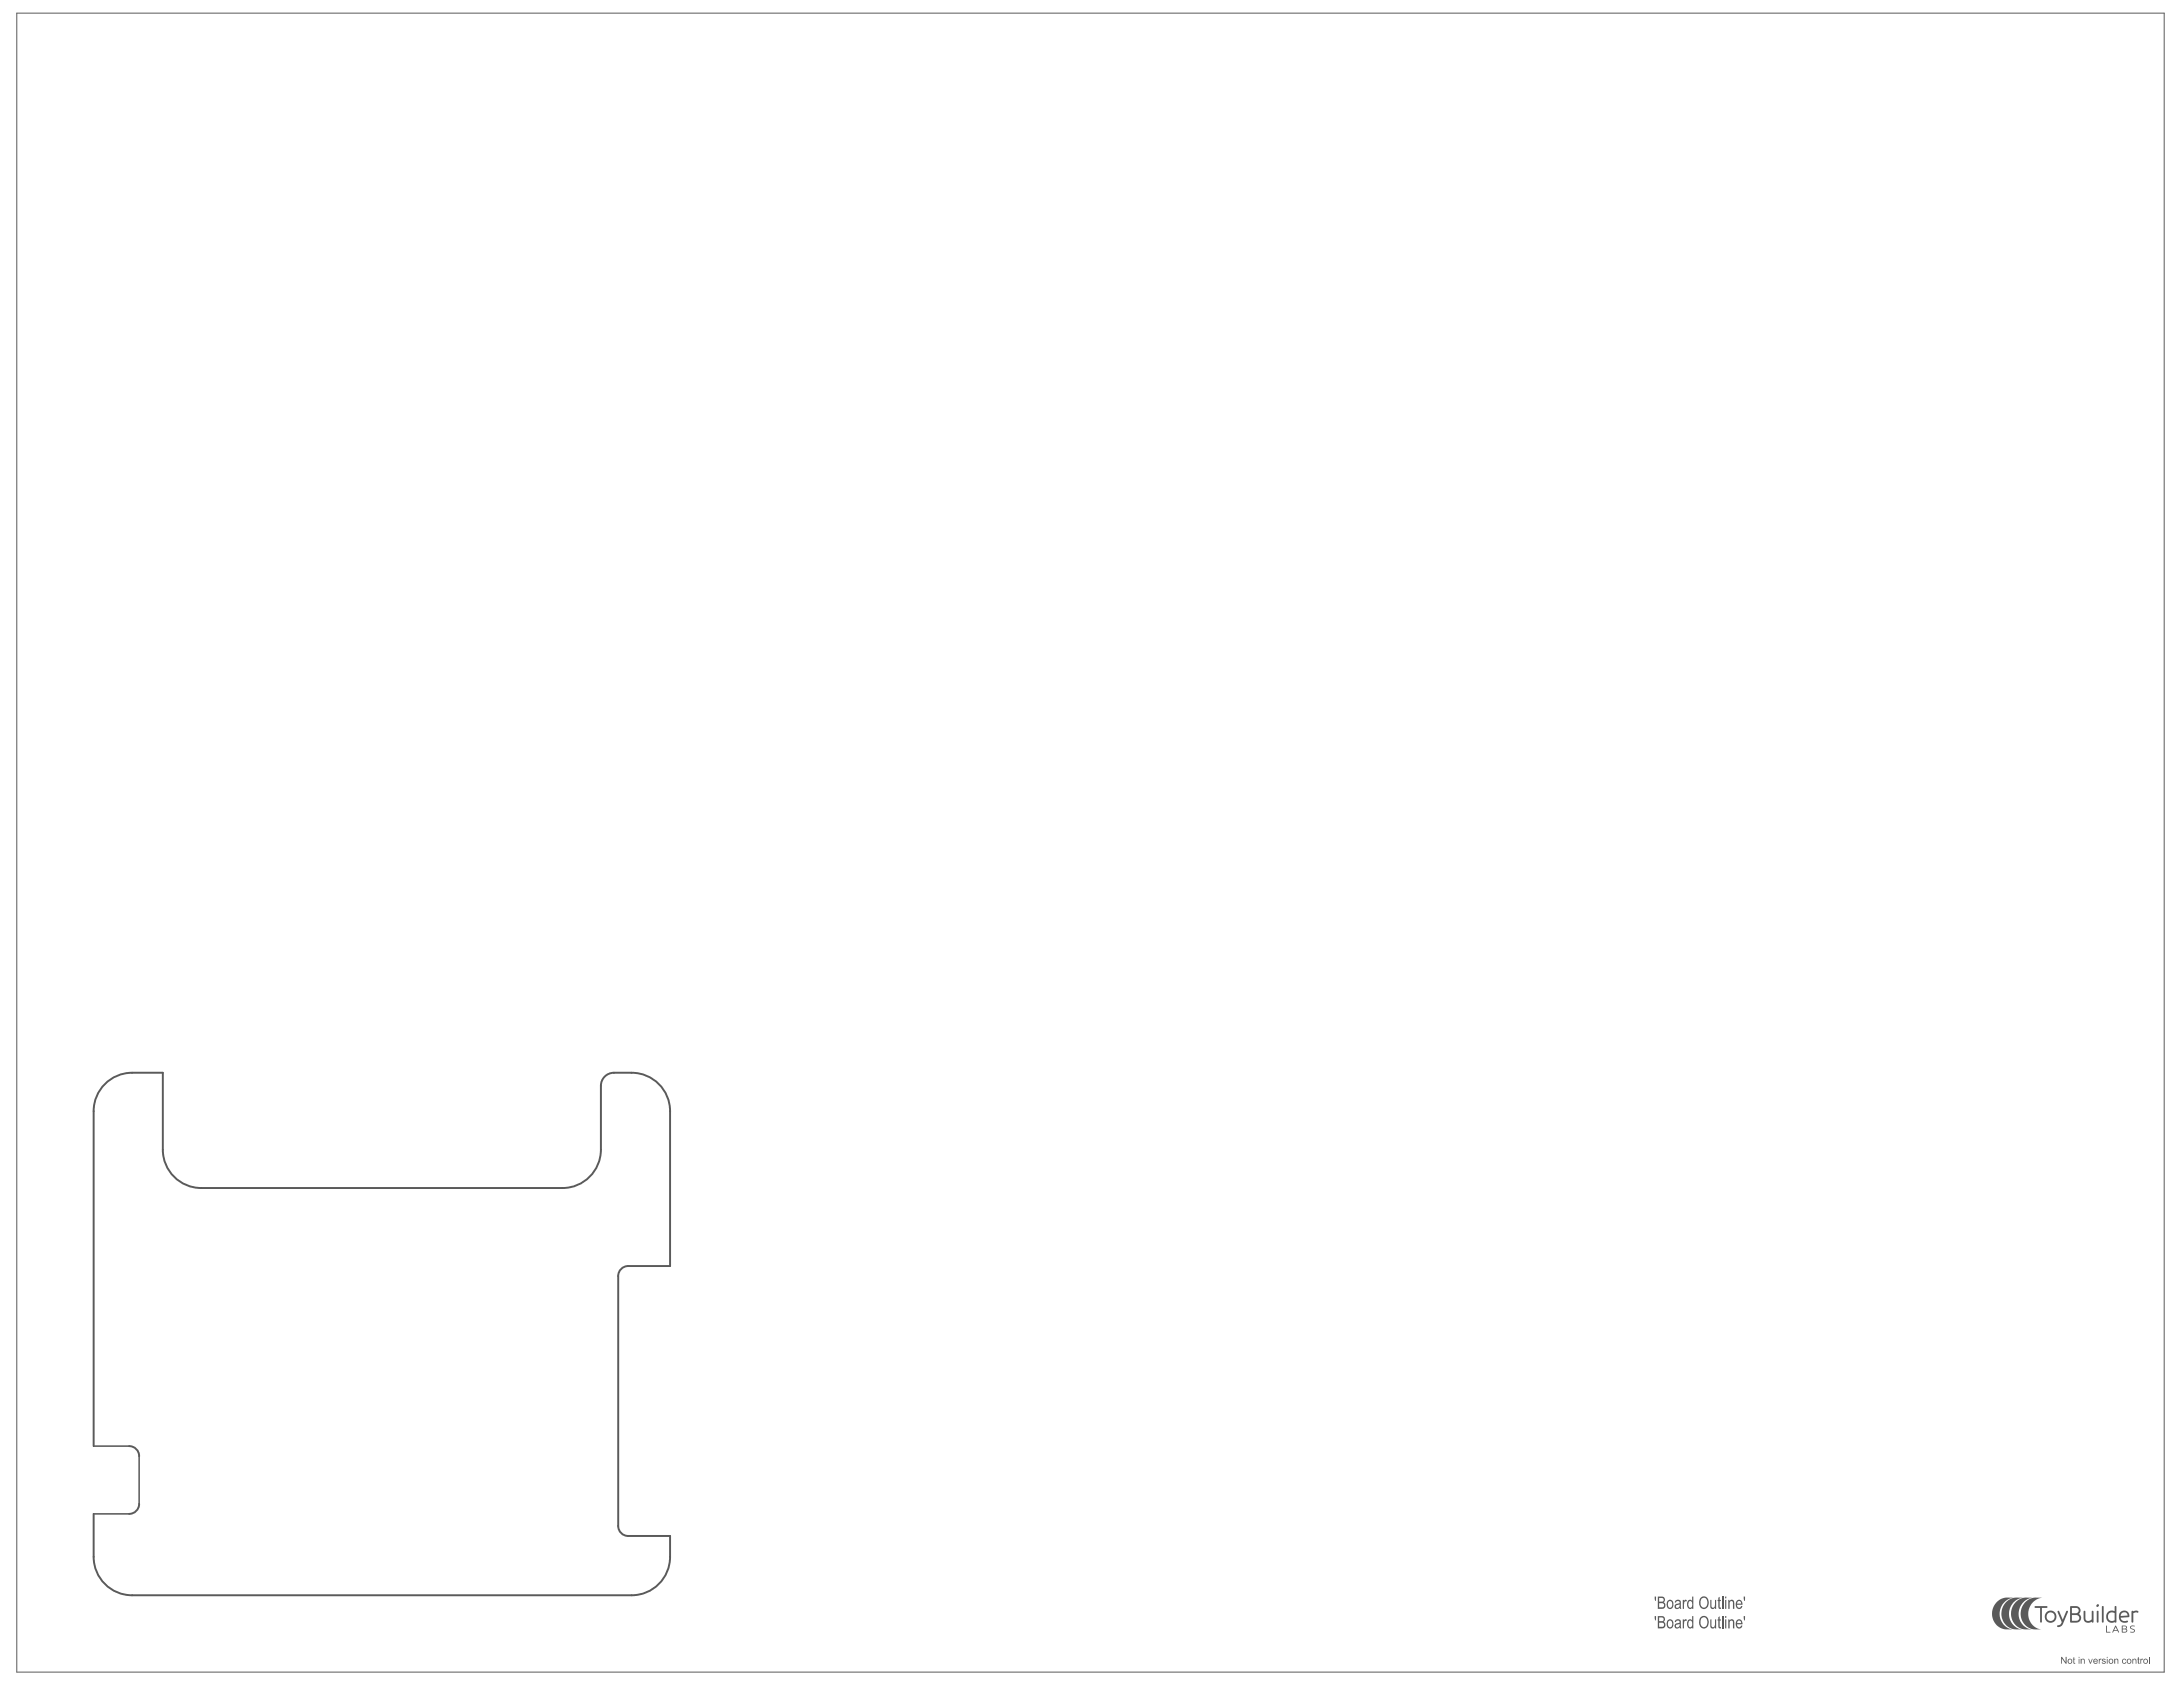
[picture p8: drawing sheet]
<svg xmlns="http://www.w3.org/2000/svg" width="279mm" height="216mm" viewBox="0 0 279 216" stroke-linecap="round" stroke-linejoin="round" font-family="sans-serif">
<g fill="#5a5a5a">
<path d="M255.6 205l.4-.3 .5-.2h1.3l-.7 .1-.6 .5-.4 .6-.2 .8 .1 .7 .4 .7 .5 .4 .8 .2h-1l-.5-.1-.5-.3-.5-.5-.2-.6v-.7l.2-.7z"/>
<path d="M259.2 205l.4-.3 .5-.2h1.3l-.6 .2-.6 .4-.5 .6-.1 .8 .1 .7 .4 .7 .5 .4 .7 .2h-1l-.4-.1-.6-.3-.4-.5-.2-.6-.1-.7 .2-.7z"/>
<path d="M258 205l.4-.3 .5-.2h1.3l-.7 .2-.6 .4-.4 .6-.1 .8 .1 .7 .3 .7 .6 .4 .7 .2h-1l-.5-.1-.5-.3-.4-.5-.3-.6v-.7l.2-.7z"/>
<path d="M256.8 205l.4-.3 .5-.2h1.3l-.7 .2-.6 .4-.4 .6-.2 .8 .1 .7 .4 .7 .6 .4 .7 .2h-1l-.5-.1-.5-.3-.5-.5-.2-.6v-.7l.2-.7z"/>
<path d="M260.4 205.6l1.5-.1a.14 .14 0 0 1 .2 .2 .12 .12 0 0 1-.2 .1h-.6v1.7a.12 .12 0 0 1-.1 .2 .12 .12 0 0 1-.1-.2v-1.7h-.6z"/>
<path d="M272.7 208.1l.2-.1 .3 .1h-.3l-.2 .1 .1 .2 .3 .1a.27 .27 0 0 1 .1 .4 .27 .27 0 0 1-.4 0l-.2-.1h.4l.1-.1-.4-.3z"/>
<path d="M272.8 206.2h.8a.16 .16 0 0 1 0 .2 .16 .16 0 0 1-.2 0l-.4 .1v1a.12 .12 0 0 1-.1 .2 .12 .12 0 0 1-.1-.2z"/>
<path d="M266.7 206.2h.2v.9a.43 .43 0 0 0 .3 .4 .43 .43 0 0 0 .5-.3v-.9a.12 .12 0 0 1 .1-.2 .12 .12 0 0 1 .1 .2v1.3l-.1 .1-.1-.2a.64 .64 0 0 1-1-.4z"/>
<path d="M269 205.6l.2-.1v.2v1.8a.12 .12 0 0 1-.1 .2 .12 .12 0 0 1-.1-.2z"/>
<path d="M263.4 206.2h.1l.5 1.1 .5-1.1h.2l-.7 1.6a.49 .49 0 0 1-.7 .3v-.1l.4-.1 .2-.3-.6-1.3z"/>
<path d="M269.6 208.1h.1v.7h.4v.1h-.5z"/>
<path d="M268.4 206.2h.2v1.3a.12 .12 0 0 1-.1 .2 .12 .12 0 0 1-.1-.2z"/>
<path d="M270.7 208.1h.1l.4 .8-.2-.2h-.4l-.2 .2zM270.8 208.2l-.2 .4h.4z"/>
<path d="M261.7 206.9a.77 .77 0 0 1 1.5 0 .77 .77 0 0 1-1.5 0zM261.9 206.9a.55 .55 0 0 0 1.1 0 .55 .55 0 0 0-1.1 0z"/>
<path d="M269.8 206.3a.84 .84 0 0 1 .8-.1l.1-.6 .1-.1 .1 .1v1.9l-.1 .2-.1-.1a.79 .79 0 0 1-1-.2 .79 .79 0 0 1 .1-1.1zM269.9 206.5a.57 .57 0 0 0 0 .8 .57 .57 0 0 0 .7 .1v-1a.66 .66 0 0 0-.7 .1z"/>
<path d="M265 205.6l.7-.1a.56 .56 0 0 1 .6 .4 .56 .56 0 0 1-.2 .7 .6 .6 0 0 1 .2 .6 .6 .6 0 0 1-.6 .5l-.7-.1zM265.2 205.8v.7h.5a.34 .34 0 0 0 .4-.4 .34 .34 0 0 0-.4-.3zM265.2 206.7v.7h.5a.37 .37 0 0 0 .4-.3 .37 .37 0 0 0-.4-.4z"/>
<path d="M271.6 208.1l.4-.1a.24 .24 0 0 1 .2 .2 .24 .24 0 0 1-.1 .3 .25 .25 0 0 1 .2 .3 .25 .25 0 0 1-.3 .1h-.4zM271.7 208.1v.3h.3l.1-.1-.1-.2zM271.7 208.5v.3h.3a.16 .16 0 0 0 .2-.1 .16 .16 0 0 0-.2-.2z"/>
<path d="M271.4 206.3a.63 .63 0 0 1 .8-.1 .63 .63 0 0 1 .3 .8h-1.1a.59 .59 0 0 0 .9 .4 .14 .14 0 0 1 0 .2 .14 .14 0 0 1-.1 .1 .79 .79 0 0 1-.9-.4 .79 .79 0 0 1 .1-1zM271.5 206.5l-.1 .3h.9a.44 .44 0 0 0-.3-.5 .44 .44 0 0 0-.5 .2z"/>
<circle cx="268.5" cy="205.5" r=".18"/>
</g>
<path d="M2.1 1.7h274.9v212.3h-274.9z" fill="none" stroke="#5a5a5a" stroke-width=".13"/>
<g fill="#5a5a5a">
<path d="M263.8 212h.1l.5 .7v-.7h.1v.9h-.1l-.5-.7v.7h-.1z"/>
<path d="M265.4 212.1h.1v.2h.1v.1h-.1v.4h.1l-.1 .1h-.1v-.5h-.1z"/>
<path d="M266.3 212.3l.1 .1 .2-.1a.23 .23 0 0 1 .2 .2v.4h-.1v-.4a.15 .15 0 0 0-.1-.1 .15 .15 0 0 0-.2 .2v.3h-.1z"/>
<path d="M267.3 212.3h.1l.1 .5 .2-.5h.1l-.2 .6h-.1z"/>
<path d="M268.6 212.3h.1v.1l.2-.1v.1a.14 .14 0 0 0-.1 0 .14 .14 0 0 0-.1 .2v.3h-.1z"/>
<path d="M269.1 212.3h.3l.1 .1h-.1a.13 .13 0 0 0-.2-.1 .13 .13 0 0 0-.1 .2 .13 .13 0 0 0 .2 0v.1a.21 .21 0 0 1 .2 .3 .21 .21 0 0 1-.4 0l-.1-.2 .2 .1a.11 .11 0 0 0 .2 0 .11 .11 0 0 0-.1-.1l-.3-.2z"/>
<path d="M270.6 212.3l.1 .1 .2-.1a.23 .23 0 0 1 .2 .2v.4h-.1v-.4a.15 .15 0 0 0-.1-.1 .15 .15 0 0 0-.2 .2v.3h-.1z"/>
<path d="M271.7 212.3h.3l.1 .2h-.1v-.1a.22 .22 0 0 0-.3 .2 .22 .22 0 0 0 .3 .2l.1-.1-.2 .2-.3-.1v-.3z"/>
<path d="M272.9 212.3l.1 .1 .3-.1 .1 .1v.5h-.1v-.4a.14 .14 0 0 0-.1-.1 .14 .14 0 0 0-.2 .1v.4h-.1z"/>
<path d="M273.6 212.1h.1v.2h.1l-.1 .1v.4h.1v.1l-.2-.1v-.4h-.1z"/>
<path d="M273.9 212.3h.1v.1l.2-.1h.1l-.1 .1a.14 .14 0 0 0-.1 0 .14 .14 0 0 0-.1 .2v.3h-.1z"/>
<path d="M275 212h.1v.9h-.1z"/>
<path d="M211.8 204.3h.2l-.1 .6h-.1z"/>
<path d="M215.4 204.8h.1v.1l.1-.1h.3l-.1 .2a.2 .2 0 0 0-.2 0 .2 .2 0 0 0 0 .3l-.1 .6h-.1z"/>
<path d="M218.9 204.8h.2v.7a.25 .25 0 0 0 .2 .2 .25 .25 0 0 0 .2-.3v-.6h.1v1.1h-.1v-.2l-.2 .2-.3-.1z"/>
<path d="M219.9 204.5l.2-.1v.4h.1v.1h-.1v.8h.1l.1 .2h-.1a.24 .24 0 0 1-.3-.1 .24 .24 0 0 1 0-.2v-.7h-.1z"/>
<path d="M220.4 204.3h.1v1.6h-.1z"/>
<path d="M221.2 204.8h.1v.1l.3-.2 .3 .1 .1 1.1h-.2v-.9l-.1-.1-.3 .1v.9h-.2z"/>
<path d="M223.2 204.3h.1v.6h-.1z"/>
<path d="M211.8 206.8h.2l-.1 .6h-.1z"/>
<path d="M215.4 207.3h.1v.1l.1-.1h.3l-.1 .2a.2 .2 0 0 0-.2 0 .2 .2 0 0 0 0 .3l-.1 .6h-.1z"/>
<path d="M218.9 207.3h.2v.7a.25 .25 0 0 0 .2 .2 .25 .25 0 0 0 .2-.3v-.6h.1v1.1h-.1v-.2l-.2 .2-.3-.1z"/>
<path d="M219.9 207l.2-.1v.4h.1v.1h-.1v.8h.1l.1 .2h-.1a.24 .24 0 0 1-.3-.1 .24 .24 0 0 1 0-.3v-.6h-.1z"/>
<path d="M220.4 206.8h.1v1.6h-.1z"/>
<path d="M221.2 207.3h.1v.1l.3-.2 .3 .1 .1 1.1h-.2v-.9l-.1-.1-.3 .1v.9h-.2z"/>
<path d="M223.2 206.8h.1v.6h-.1z"/>
<path d="M264.7 212.6a.22 .22 0 0 0 .4 0 .22 .22 0 0 0-.4 0zM264.6 212.6a.35 .35 0 0 1 .7 0 .35 .35 0 0 1-.7 0z"/>
<path d="M266 212h.1v.2h-.1zM266 212.3h.1v.6h-.1z"/>
<path d="M268.1 212.4l-.1 .1h.4a.17 .17 0 0 0-.1-.1 .17 .17 0 0 0-.2 0zM268 212.3h.3l.1 .1 .1 .2h-.5l.1 .2 .4-.1-.1 .2h-.2l-.2-.1-.1-.2z"/>
<path d="M269.6 212h.1v.2h-.1zM269.6 212.3h.1v.6h-.1z"/>
<path d="M270 212.6a.22 .22 0 0 0 .4 0 .22 .22 0 0 0-.4 0zM269.9 212.6a.33 .33 0 0 1 .6 0 .33 .33 0 0 1-.6 0z"/>
<path d="M272.3 212.6a.22 .22 0 0 0 .4 0 .22 .22 0 0 0-.4 0zM272.2 212.6a.33 .33 0 0 1 .6 0 .33 .33 0 0 1-.6 0z"/>
<path d="M274.5 212.4l-.1 .3a.21 .21 0 0 0 .3 0 .21 .21 0 0 0 .1-.2 .21 .21 0 0 0-.3-.1zM274.3 212.6a.32 .32 0 0 1 .6 0 .32 .32 0 0 1-.6 0z"/>
<path d="M212.4 204.5v.5l.5-.1v-.2l-.1-.2zM212.4 205.2v.5h.3a.26 .26 0 0 0 .3-.3 .26 .26 0 0 0-.3-.2zM212.2 204.3l.7 .1 .2 .3v.2a.15 .15 0 0 0-.1 .2 .15 .15 0 0 0 .1 .1l.1 .4-.2 .3h-.8z"/>
<path d="M213.6 205l-.1 .5 .1 .2 .2 .1 .2-.2v-.5l-.2-.2zM213.4 204.9l.4-.2 .3 .2 .1 .6-.3 .4h-.3l-.2-.3-.1-.3z"/>
<path d="M214.6 205.5l-.1 .1a.26 .26 0 0 0 .3 .1 .26 .26 0 0 0 .2-.3v-.1zM214.5 204.8l.4-.1 .2 .2 .1 1h-.2v-.1l-.3 .1-.3-.1v-.4l.3-.2a.2 .2 0 0 0 .2-.2 .2 .2 0 0 0-.3-.1l-.1 .2h-.1z"/>
<path d="M216.1 204.9l.3-.2 .2 .2v-.6h.1v1.6h-.1v-.1l-.1 .1h-.2l-.3-.1-.1-.6zM216.2 205l-.1 .3 .1 .4a.3 .3 0 0 0 .4-.1 .3 .3 0 0 0 0-.3l-.1-.4z"/>
<path d="M217.8 204.6l-.1 .3v.6l.3 .2h.3l.2-.5v-.5l-.3-.2zM217.7 204.5l.3-.2h.2l.2 .1 .2 .3 .1 .3-.1 .6-.3 .3h-.3l-.4-.2-.1-.6z"/>
<path d="M220.8 204.3h.1v.3h-.1zM220.8 204.8h.1v1.1h-.1z"/>
<path d="M222.4 205l-.1 .2h.5l-.1-.3zM222.3 204.8l.2-.1 .3 .1 .2 .4v.2h-.7l.1 .3h.1a.25 .25 0 0 0 .3-.2l.2 .1-.3 .3h-.2l-.3-.1-.1-.6z"/>
<path d="M212.4 207v.5l.5-.1v-.2l-.1-.2zM212.4 207.7v.5h.3a.26 .26 0 0 0 .3-.3 .26 .26 0 0 0-.3-.2zM212.2 206.8l.7 .1 .2 .3v.2a.15 .15 0 0 0-.1 .2 .15 .15 0 0 0 .1 .1l.1 .4-.2 .2-.8 .1z"/>
<path d="M213.6 207.5l-.1 .5 .1 .2 .2 .1 .2-.3v-.4l-.2-.2zM213.4 207.4l.4-.2 .3 .2 .1 .6-.3 .4h-.3l-.2-.3-.1-.3z"/>
<path d="M214.6 207.9l-.1 .2a.26 .26 0 0 0 .3 .1 .26 .26 0 0 0 .2-.3v-.1zM214.5 207.3l.4-.1 .2 .2 .1 1h-.2v-.2l-.3 .2-.3-.1v-.4l.3-.2a.2 .2 0 0 0 .2-.2 .2 .2 0 0 0-.3-.1l-.1 .2h-.1z"/>
<path d="M216.1 207.4l.3-.2 .2 .2v-.6h.1v1.6h-.1v-.2l-.1 .2h-.2l-.3-.2-.1-.5zM216.2 207.5l-.1 .3 .1 .4a.3 .3 0 0 0 .4-.1 .3 .3 0 0 0 0-.3l-.1-.4z"/>
<path d="M217.8 207.1l-.1 .3v.6l.3 .2h.3l.2-.5v-.5l-.3-.2zM217.6 207.1l.2-.2 .4-.1 .4 .3 .1 .6-.1 .4-.2 .2-.4 .1-.4-.2-.1-.6z"/>
<path d="M220.8 206.8h.1v.3h-.1zM220.8 207.3h.1v1.1h-.1z"/>
<path d="M222.4 207.5l-.1 .2h.5l-.1-.3zM222.3 207.4l.2-.2 .2 .1 .2 .1 .1 .2v.3h-.7l.1 .3h.1a.25 .25 0 0 0 .3-.2h.2l-.3 .4h-.2l-.3-.2-.1-.5z"/>
</g>
<path d="M12 185.1v-42.9a4.9 4.9 0 0 1 4.9-4.9h3.9v9.8a4.9 4.9 0 0 0 5 4.9h46.2a4.9 4.9 0 0 0 4.9-4.9v-8.1a1.66 1.66 0 0 1 1.7-1.7h2.2a4.9 4.9 0 0 1 5 4.9v19.8h-5.4a1.28 1.28 0 0 0-1.3 1.3v32a1.28 1.28 0 0 0 1.3 1.3h5.4v2.6a4.9 4.9 0 0 1-5 5h-63.9a4.9 4.9 0 0 1-4.9-5v-5.5M16.5 185.1a1.28 1.28 0 0 1 1.3 1.2M17.8 192.5a1.28 1.28 0 0 1-1.3 1.2" fill="none" stroke="#5a5a5a" stroke-width=".25"/>
<path d="M12 193.7h4.5M12 185.1h4.5M17.8 186.3v6.2" fill="none" stroke="#5a5a5a" stroke-width=".2"/>
</svg>
